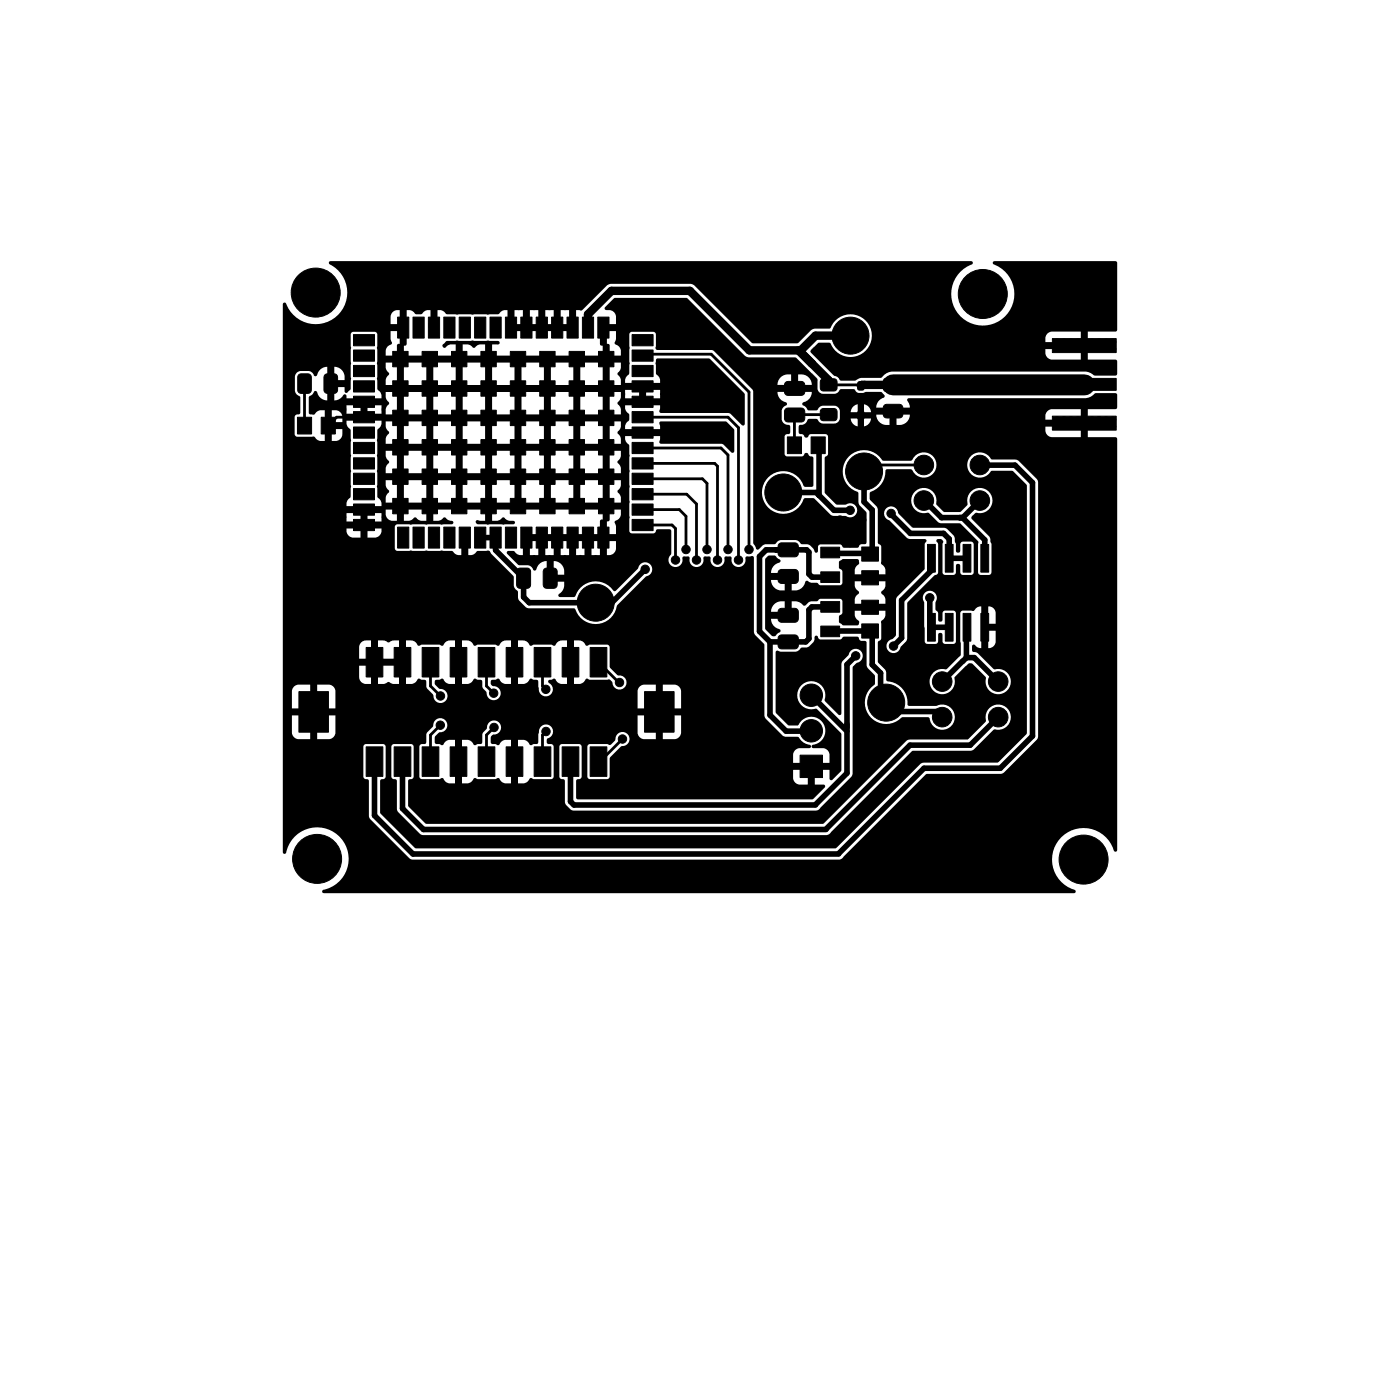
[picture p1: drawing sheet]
<svg xmlns="http://www.w3.org/2000/svg" width="100mm" height="100mm" viewBox="0 0 100 100" stroke-linecap="round" stroke-linejoin="round" font-family="sans-serif">
<g fill="#000" stroke="#000" stroke-width=".07">
<path d="M21.3 26.8l.7-.1 .2 .2v1l-.1 .2h-.6l-.2-.1v-1.1zM21.2 29.8h1.1v1.2h-1.1zM22.9 29.8h1.1v1.2h-1.1zM23.2 26.8l.7-.1 .2 .2v1l-.1 .2h-.6l-.2-.1-.1-1.1zM25.2 23.9h1.6v.8h-1.6zM25.2 25h1.6v.8h-1.6zM25.2 26.1h1.6v.8h-1.6zM25.2 28.3h1.6v.8h-1.6zM25.2 29.4h1.6v.8h-1.6zM25.2 30.5h1.6v.8h-1.6zM25.2 31.6h1.6v.8h-1.6zM25.2 32.7h1.6v.8h-1.6z"/>
<path d="M25.2 33.8h1.6v.8h-1.6zM25.2 34.9h1.6v.8h-1.6zM25.2 36h1.6v.8h-1.6zM25.2 37.1h1.6v.8h-1.6zM25.2 27.2h1.6v.8h-1.6zM28 25.1h1.2v1.1h-1.2zM28 27.2h1.2v1.1h-1.2zM28 29.3h1.2v1.1h-1.2zM28 31.4h1.2v1.1h-1.2zM28 33.5h1.2v1.1h-1.2zM28 35.6h1.2v1.1h-1.2zM28.4 22.7h.8v1.5h-.8z"/>
<path d="M28.4 37.7h.8v1.5h-.8zM29.5 22.7h.8v1.5h-.8zM29.5 37.7h.8v1.5h-.8zM30.2 25.1h1v1.1h-1zM30.2 27.2h1v1.1h-1zM30.2 29.3h1v1.1h-1zM30.2 31.4h1v1.1h-1zM30.2 33.5h1v1.1h-1zM30.2 35.6h1v1.1h-1zM30.6 22.7h.8v1.5h-.8zM30.6 37.7h.8v1.5h-.8zM31.7 22.7h.8v1.5h-.8z"/>
<path d="M31.7 37.7h.8v1.5h-.8zM32.3 25.1h1v1.1h-1zM32.3 27.2h1v1.1h-1zM32.3 29.3h1v1.1h-1zM32.3 31.4h1v1.1h-1zM32.3 33.5h1v1.1h-1zM32.3 35.6h1v1.1h-1zM32.8 22.7h.8v1.5h-.8zM32.8 37.7h.8v1.5h-.8zM33.9 22.7h.8v1.5h-.8zM33.9 37.7h.8v1.5h-.8zM34.3 25.1h1.2v1.1h-1.2z"/>
<path d="M34.3 27.2h1.2v1.1h-1.2zM34.3 29.3h1.2v1.1h-1.2zM34.3 31.4h1.2v1.1h-1.2zM34.3 33.5h1.2v1.1h-1.2zM34.3 35.6h1.2v1.1h-1.2zM35 22.7h.8v1.5h-.8zM35 37.7h.8v1.5h-.8zM36.1 22.7h.8v1.5h-.8zM36.1 37.7h.8v1.5h-.8zM36.5 25.1h1.1v1.1h-1.1zM36.5 27.2h1.1v1.1h-1.1zM36.5 29.3h1.1v1.1h-1.1z"/>
<path d="M36.5 31.4h1.1v1.1h-1.1zM36.5 33.5h1.1v1.1h-1.1zM36.5 35.6h1.1v1.1h-1.1zM37.2 22.7h.8v1.5h-.8zM37.2 37.7h.8v1.5h-.8zM38.3 22.7h.8v1.5h-.8zM38.3 37.7h.8v1.5h-.8zM38.6 25.1h1v1.1h-1zM38.6 27.2h1v1.1h-1zM38.6 29.3h1v1.1h-1zM38.6 31.4h1v1.1h-1zM38.6 33.5h1v1.1h-1z"/>
<path d="M38.6 35.6h1v1.1h-1zM39.4 22.7h.8v1.5h-.8zM39.4 37.7h.8v1.5h-.8zM40.5 22.7h.8v1.5h-.8zM40.5 37.7h.8v1.5h-.8zM40.6 25.1h1.1v1.1h-1.1zM40.6 27.2h1.1v1.1h-1.1zM40.6 29.3h1.1v1.1h-1.1zM40.6 31.4h1.1v1.1h-1.1zM40.6 33.5h1.1v1.1h-1.1zM40.6 35.6h1.1v1.1h-1.1zM41.6 22.7h.8v1.5h-.8z"/>
<path d="M41.6 37.7h.8v1.5h-.8zM42.7 22.7h.8v1.5h-.8zM42.7 37.7h.8v1.5h-.8zM42.7 25.1h1.2v1.1h-1.2zM42.7 27.2h1.2v1.1h-1.2zM42.7 29.3h1.2v1.1h-1.2zM42.7 31.4h1.2v1.1h-1.2zM42.7 33.5h1.2v1.1h-1.2zM42.7 35.6h1.2v1.1h-1.2zM45.2 37.1h1.4v.8h-1.4zM45.2 36h1.4v.8h-1.4zM45.2 34.9h1.4v.8h-1.4z"/>
<path d="M45.2 33.8h1.4v.8h-1.4zM45.2 32.7h1.4v.8h-1.4zM45.2 31.6h1.4v.8h-1.4zM45.2 30.5h1.4v.8h-1.4zM45.2 29.4h1.4v.8h-1.4zM45.2 28.3h1.4v.8h-1.4zM45.2 27.2h1.4v.8h-1.4zM45.2 26.1h1.4v.8h-1.4zM45.2 25h1.4v.8h-1.4zM45.2 23.9h1.4v.8h-1.4zM56.2 31.2h1.1v1.2h-1.1zM56.1 29.2l.2-.1 1 .1 .2 .2v.6l-.3 .1h-1l-.2-.2z"/>
<path d="M56.1 27.3l.2-.1 1 .1 .2 .2v.6l-.3 .1h-1l-.2-.2zM55.6 38.8h.2h1.1l.1 .2v.6l-.2 .2h-1.1l-.1-.3zM57.9 31.2h1v1.2h-1zM58.7 27.1h1l.1 .2v.5l-.2 .1h-.9l-.1-.2zM58.7 29.2h1l.1 .2v.5l-.2 .2-.9-.1-.1-.2zM58.6 39.1h1.4v.7h-1.4zM61.6 39.1h1.1v1h-1.1zM61.3 27.3h.4v.5h-.4zM61.3 29.4h.4v.5h-.4zM63.2 29l.1-.1h1l.2 .2v.6l-.3 .2-1-.1-.1-.2zM63.2 27.1l.1-.1h1l.2 .2v.6l-.3 .2h-1l-.1-.3zM75.2 27h4.5v.9h-4.5z"/>
<path d="M75.2 24.2h4.5v1h-4.5zM75.2 29.7h4.5v1h-4.5zM21.4 49.4h2.1v2.9h-2.1zM26.2 46.2h1.1v2.2h-1.1zM26.2 53.3h1.1v2.2h-1.1zM28.2 46.2h1.1v2.2h-1.1zM28.2 53.3h1.1v2.2h-1.1zM30.2 46.2h1.1v2.2h-1.1zM30.2 53.3h1.1v2.2h-1.1zM32.2 46.2h1.1v2.2h-1.1zM32.2 53.3h1.1v2.2h-1.1zM34.2 46.2h1.1v2.2h-1.1z"/>
<path d="M34.2 53.3h1.1v2.2h-1.1zM37 40.6h.6l.3 .1v1.1l-.2 .2h-.5l-.3-.1v-1.1zM36.2 46.2h1.1v2.2h-1.1zM36.2 53.3h1.1v2.2h-1.1zM38.9 40.6h.7l.2 .1v1.1l-.2 .2h-.6l-.2-.1v-1.1zM38.2 46.2h1.1v2.2h-1.1zM38.2 53.3h1.1v2.2h-1.1zM40.2 46.2h1.1v2.2h-1.1zM40.2 53.3h1.1v2.2h-1.1zM42.2 46.2h1.1v2.2h-1.1zM42.2 53.3h1.1v2.2h-1.1zM46 49.4h2.1v2.9h-2.1z"/>
<path d="M55.6 45.4h.2h1.1l.1 .2v.6l-.2 .2-1.1-.1-.1-.2zM55.6 43.5h.2h1.1l.1 .2v.6l-.2 .2-1.1-.1-.1-.2zM55.6 40.7h.2h1.1l.1 .2v.6l-.2 .2h-1.1l-.1-.3zM58.6 43h1.4v.7h-1.4zM58.6 44.7h1.4v.8h-1.4zM57.1 53.9h1.6v1.6h-1.6zM58.6 40.8h1.4v.8h-1.4zM61.6 40.8h1.1v1h-1.1zM61.6 44.6h1.1v1h-1.1zM61.6 42.9h1.1v1h-1.1zM66.3 43.8h.5v2h-.5zM66.3 38.9h.5v2h-.5z"/>
<path d="M67.5 43.8h.6v2h-.6zM67.5 38.9h.6v2h-.6zM68.8 43.8h.5v2h-.5zM68.8 38.9h.5v2h-.5zM70.1 43.8h.5v2h-.5zM70.1 38.9h.5v2h-.5z"/>
<circle cx="44.2" cy="19.8" r=".3"/>
<circle cx="45.6" cy="19.8" r=".3"/>
<circle cx="47" cy="19.8" r=".3"/>
<circle cx="48.4" cy="19.8" r=".3"/>
<circle cx="49.8" cy="19.8" r=".3"/>
<circle cx="22.5" cy="20.9" r="1.75"/>
<circle cx="25.5" cy="23" r=".3"/>
<circle cx="25.7" cy="39.1" r=".3"/>
<circle cx="26.9" cy="23" r=".3"/>
<circle cx="27.1" cy="39" r=".3"/>
<circle cx="37.6" cy="40" r=".3"/>
<circle cx="40.9" cy="21.6" r=".3"/>
<circle cx="42" cy="21.1" r=".3"/>
<circle cx="42.9" cy="20.1" r=".3"/>
<circle cx="44.2" cy="21.7" r=".3"/>
<circle cx="44.9" cy="38.8" r=".3"/>
<circle cx="44.9" cy="23" r=".3"/>
<circle cx="45.6" cy="21.7" r=".3"/>
<circle cx="46.3" cy="23" r=".3"/>
<circle cx="46.3" cy="38.9" r=".3"/>
<circle cx="47" cy="21.7" r=".3"/>
<circle cx="47.7" cy="28.2" r=".3"/>
<circle cx="48" cy="30.9" r=".3"/>
<circle cx="48.4" cy="21.7" r=".3"/>
<circle cx="48.6" cy="27.1" r=".3"/>
<circle cx="49" cy="39.3" r=".3"/>
<circle cx="49.4" cy="22.4" r=".3"/>
<circle cx="49.6" cy="28.2" r=".3"/>
<circle cx="49.9" cy="30.9" r=".3"/>
<circle cx="50.5" cy="23.6" r=".3"/>
<circle cx="50.5" cy="39.3" r=".3"/>
<circle cx="50.6" cy="27.1" r=".3"/>
<circle cx="50.7" cy="20.6" r=".3"/>
<circle cx="51.5" cy="24.5" r=".3"/>
<circle cx="51.6" cy="30.9" r=".3"/>
<circle cx="51.6" cy="21.6" r=".3"/>
<circle cx="51.9" cy="28.3" r=".3"/>
<circle cx="52" cy="39.3" r=".3"/>
<circle cx="52.4" cy="22.4" r=".3"/>
<circle cx="52.6" cy="25.4" r=".3"/>
<circle cx="53.3" cy="23.3" r=".3"/>
<circle cx="53.5" cy="39.3" r=".3"/>
<circle cx="53.7" cy="26" r=".3"/>
<circle cx="54.1" cy="24" r=".3"/>
<circle cx="54.3" cy="38.6" r=".3"/>
<circle cx="54.5" cy="36.6" r=".3"/>
<circle cx="54.6" cy="33.8" r=".3"/>
<circle cx="54.9" cy="26" r=".3"/>
<circle cx="55.4" cy="24" r=".3"/>
<circle cx="56" cy="35.2" r="1.32"/>
<circle cx="56.5" cy="26" r=".3"/>
<circle cx="56.6" cy="24" r=".3"/>
<circle cx="57.4" cy="36.6" r=".3"/>
<circle cx="57.4" cy="33.7" r=".3"/>
<circle cx="57.8" cy="23.1" r=".3"/>
<circle cx="58.2" cy="38.6" r=".3"/>
<circle cx="58.3" cy="28.6" r=".3"/>
<circle cx="58.5" cy="36.8" r=".3"/>
<circle cx="59.3" cy="22.6" r=".3"/>
<circle cx="59.3" cy="25.4" r=".3"/>
<circle cx="60" cy="26.4" r=".3"/>
<circle cx="60" cy="37.2" r=".3"/>
<circle cx="60.3" cy="32.2" r=".3"/>
<circle cx="60.3" cy="35.1" r=".3"/>
<circle cx="60.4" cy="28.5" r=".3"/>
<circle cx="60.7" cy="36.5" r=".3"/>
<circle cx="60.7" cy="38.8" r=".3"/>
<circle cx="60.7" cy="24" r="1.32"/>
<circle cx="61.6" cy="37.2" r=".3"/>
<circle cx="61.6" cy="26.5" r=".3"/>
<circle cx="61.7" cy="33.7" r="1.32"/>
<circle cx="62.2" cy="25.4" r=".3"/>
<circle cx="62.2" cy="22.5" r=".3"/>
<circle cx="62.3" cy="28.5" r=".3"/>
<circle cx="63.1" cy="37.5" r=".3"/>
<circle cx="63.2" cy="26.3" r=".3"/>
<circle cx="63.2" cy="32.2" r=".3"/>
<circle cx="63.2" cy="35.1" r=".3"/>
<circle cx="63.6" cy="36.7" r=".3"/>
<circle cx="64.2" cy="38.4" r=".3"/>
<circle cx="64.3" cy="26" r=".3"/>
<circle cx="64.9" cy="32.2" r=".3"/>
<circle cx="64.9" cy="34.5" r=".3"/>
<circle cx="64.9" cy="36.8" r=".3"/>
<circle cx="65.2" cy="39.3" r=".3"/>
<circle cx="65.5" cy="29.1" r=".3"/>
<circle cx="65.5" cy="25.9" r=".3"/>
<circle cx="66" cy="33.2" r=".7"/>
<circle cx="66" cy="35.8" r=".7"/>
<circle cx="66.5" cy="29.1" r=".3"/>
<circle cx="66.5" cy="25.9" r=".3"/>
<circle cx="67" cy="34.5" r=".3"/>
<circle cx="67" cy="32.2" r=".3"/>
<circle cx="67.5" cy="25.9" r=".3"/>
<circle cx="67.5" cy="29.1" r=".3"/>
<circle cx="68.5" cy="29.1" r=".3"/>
<circle cx="68.5" cy="25.9" r=".3"/>
<circle cx="68.6" cy="38.1" r=".3"/>
<circle cx="68.8" cy="34.5" r=".3"/>
<circle cx="68.8" cy="32.2" r=".3"/>
<circle cx="69.5" cy="25.9" r=".3"/>
<circle cx="69.5" cy="29.1" r=".3"/>
<circle cx="70" cy="35.8" r=".7"/>
<circle cx="70" cy="33.2" r=".7"/>
<circle cx="70.2" cy="21" r="1.75"/>
<circle cx="70.5" cy="25.9" r=".3"/>
<circle cx="70.5" cy="29.1" r=".3"/>
<circle cx="70.9" cy="37.9" r=".3"/>
<circle cx="71" cy="34.5" r=".3"/>
<circle cx="71.1" cy="36.8" r=".3"/>
<circle cx="71.1" cy="32.2" r=".3"/>
<circle cx="71.5" cy="25.9" r=".3"/>
<circle cx="71.5" cy="29.1" r=".3"/>
<circle cx="72.3" cy="34.6" r=".3"/>
<circle cx="72.4" cy="32.3" r=".3"/>
<circle cx="72.5" cy="29.1" r=".3"/>
<circle cx="72.5" cy="25.9" r=".3"/>
<circle cx="72.7" cy="38.4" r=".3"/>
<circle cx="72.7" cy="36.1" r=".3"/>
<circle cx="73.5" cy="29.1" r=".3"/>
<circle cx="73.5" cy="25.9" r=".3"/>
<circle cx="73.7" cy="33.1" r=".3"/>
<circle cx="74.5" cy="29.1" r=".3"/>
<circle cx="74.5" cy="25.9" r=".3"/>
<circle cx="74.7" cy="38.4" r=".3"/>
<circle cx="74.7" cy="34.5" r=".3"/>
<circle cx="74.7" cy="36.1" r=".3"/>
<circle cx="75.5" cy="24.9" r=".2"/>
<circle cx="75.5" cy="30.5" r=".2"/>
<circle cx="75.5" cy="24.4" r=".2"/>
<circle cx="75.5" cy="30" r=".2"/>
<circle cx="76" cy="24.9" r=".2"/>
<circle cx="76" cy="30.5" r=".2"/>
<circle cx="76" cy="24.4" r=".2"/>
<circle cx="76" cy="30" r=".2"/>
<circle cx="76.5" cy="24.9" r=".2"/>
<circle cx="76.5" cy="24.4" r=".2"/>
<circle cx="76.5" cy="30.5" r=".2"/>
<circle cx="76.5" cy="30" r=".2"/>
<circle cx="77" cy="24.9" r=".2"/>
<circle cx="77" cy="30.5" r=".2"/>
<circle cx="77" cy="24.4" r=".2"/>
<circle cx="77" cy="30" r=".2"/>
<circle cx="77.5" cy="24.9" r=".2"/>
<circle cx="77.5" cy="30.5" r=".2"/>
<circle cx="77.5" cy="24.4" r=".2"/>
<circle cx="77.5" cy="30" r=".2"/>
<circle cx="78" cy="24.9" r=".2"/>
<circle cx="78" cy="30.5" r=".2"/>
<circle cx="78" cy="24.4" r=".2"/>
<circle cx="78" cy="30" r=".2"/>
<circle cx="78.5" cy="24.9" r=".2"/>
<circle cx="78.5" cy="30.5" r=".2"/>
<circle cx="78.5" cy="24.4" r=".2"/>
<circle cx="78.5" cy="30" r=".2"/>
<circle cx="79" cy="24.9" r=".2"/>
<circle cx="79" cy="24.4" r=".2"/>
<circle cx="79" cy="30.5" r=".2"/>
<circle cx="79" cy="30" r=".2"/>
<circle cx="79.5" cy="24.9" r=".2"/>
<circle cx="79.5" cy="30.5" r=".2"/>
<circle cx="79.5" cy="24.4" r=".2"/>
<circle cx="79.5" cy="30" r=".2"/>
<circle cx="25.8" cy="56.4" r=".3"/>
<circle cx="25.8" cy="57.8" r=".3"/>
<circle cx="26.3" cy="59.2" r=".3"/>
<circle cx="27.8" cy="57.9" r=".3"/>
<circle cx="27.8" cy="56.5" r=".3"/>
<circle cx="28.9" cy="59.1" r=".3"/>
<circle cx="30.1" cy="57.7" r=".3"/>
<circle cx="30.1" cy="56.3" r=".3"/>
<circle cx="31.5" cy="51.8" r=".3"/>
<circle cx="31.5" cy="49.7" r=".3"/>
<circle cx="31.7" cy="58.4" r=".3"/>
<circle cx="33.3" cy="58.4" r=".3"/>
<circle cx="34.9" cy="58.4" r=".3"/>
<circle cx="35.3" cy="49.5" r=".3"/>
<circle cx="35.3" cy="52" r=".3"/>
<circle cx="35.5" cy="40.7" r=".3"/>
<circle cx="36.2" cy="42.1" r=".3"/>
<circle cx="36.5" cy="58.4" r=".3"/>
<circle cx="37" cy="43.4" r=".3"/>
<circle cx="38.1" cy="58.4" r=".3"/>
<circle cx="38.5" cy="43.9" r=".3"/>
<circle cx="39" cy="49.2" r=".3"/>
<circle cx="39" cy="52.3" r=".3"/>
<circle cx="39.7" cy="58.4" r=".3"/>
<circle cx="39.7" cy="56.6" r=".3"/>
<circle cx="39.9" cy="43.9" r=".3"/>
<circle cx="41.1" cy="44.5" r=".3"/>
<circle cx="41.2" cy="41.6" r=".3"/>
<circle cx="41.3" cy="58.4" r=".3"/>
<circle cx="42.6" cy="43.1" r="1.32"/>
<circle cx="42.9" cy="58.4" r=".3"/>
<circle cx="42.9" cy="56.6" r=".3"/>
<circle cx="44" cy="41.6" r=".3"/>
<circle cx="44" cy="44.5" r=".3"/>
<circle cx="44.2" cy="48.8" r=".3"/>
<circle cx="44.5" cy="52.8" r=".3"/>
<circle cx="44.5" cy="58.4" r=".3"/>
<circle cx="44.5" cy="40.3" r=".3"/>
<circle cx="44.5" cy="56.6" r=".3"/>
<circle cx="45.5" cy="43.5" r=".3"/>
<circle cx="46.1" cy="40.7" r=".3"/>
<circle cx="46.1" cy="56.6" r=".3"/>
<circle cx="46.1" cy="58.4" r=".3"/>
<circle cx="46.7" cy="42.2" r=".3"/>
<circle cx="47.7" cy="56.6" r=".3"/>
<circle cx="47.7" cy="58.4" r=".3"/>
<circle cx="48.3" cy="40" r=".3"/>
<circle cx="49.3" cy="56.6" r=".3"/>
<circle cx="49.3" cy="58.4" r=".3"/>
<circle cx="49.7" cy="40" r=".3"/>
<circle cx="50.9" cy="56.6" r=".3"/>
<circle cx="50.9" cy="58.4" r=".3"/>
<circle cx="51.3" cy="40" r=".3"/>
<circle cx="52.5" cy="56.6" r=".3"/>
<circle cx="52.5" cy="58.4" r=".3"/>
<circle cx="52.7" cy="40" r=".3"/>
<circle cx="54.1" cy="56.6" r=".3"/>
<circle cx="54.1" cy="58.4" r=".3"/>
<circle cx="54.2" cy="50.2" r=".3"/>
<circle cx="54.4" cy="51.8" r=".3"/>
<circle cx="55" cy="40.1" r=".3"/>
<circle cx="55.2" cy="42.6" r=".3"/>
<circle cx="55.6" cy="52.9" r=".3"/>
<circle cx="55.7" cy="56.6" r=".3"/>
<circle cx="55.7" cy="58.4" r=".3"/>
<circle cx="56" cy="47.3" r=".3"/>
<circle cx="56.3" cy="49.8" r=".3"/>
<circle cx="56.6" cy="48.5" r=".3"/>
<circle cx="56.8" cy="50.9" r=".3"/>
<circle cx="57.3" cy="56.6" r=".3"/>
<circle cx="57.3" cy="58.4" r=".3"/>
<circle cx="57.6" cy="46.8" r=".3"/>
<circle cx="57.6" cy="42.5" r=".3"/>
<circle cx="57.9" cy="48.1" r=".3"/>
<circle cx="57.9" cy="52.2" r=".8"/>
<circle cx="57.9" cy="49.7" r=".8"/>
<circle cx="58.9" cy="46.3" r=".3"/>
<circle cx="58.9" cy="58.1" r=".3"/>
<circle cx="59.2" cy="48.5" r=".3"/>
<circle cx="59.5" cy="52.7" r=".3"/>
<circle cx="59.5" cy="47.3" r=".3"/>
<circle cx="59.5" cy="49.7" r=".3"/>
<circle cx="60.2" cy="46.3" r=".3"/>
<circle cx="60.5" cy="42.2" r=".3"/>
<circle cx="60.5" cy="59" r=".3"/>
<circle cx="60.5" cy="56.5" r=".3"/>
<circle cx="60.6" cy="44.3" r=".3"/>
<circle cx="60.7" cy="40.4" r=".3"/>
<circle cx="61.1" cy="46.8" r=".3"/>
<circle cx="61.9" cy="48.7" r=".3"/>
<circle cx="61.9" cy="51.6" r=".3"/>
<circle cx="62.2" cy="57.4" r=".3"/>
<circle cx="62.2" cy="54.6" r=".3"/>
<circle cx="63.3" cy="50.2" r="1.32"/>
<circle cx="63.6" cy="44.9" r=".3"/>
<circle cx="63.6" cy="40.3" r=".3"/>
<circle cx="63.7" cy="42.2" r=".3"/>
<circle cx="63.7" cy="53.2" r=".3"/>
<circle cx="63.8" cy="58.4" r=".3"/>
<circle cx="63.8" cy="55.8" r=".3"/>
<circle cx="63.8" cy="46.1" r=".3"/>
<circle cx="64.6" cy="41.3" r=".3"/>
<circle cx="64.7" cy="51.6" r=".3"/>
<circle cx="64.8" cy="48.7" r=".3"/>
<circle cx="65" cy="46.5" r=".3"/>
<circle cx="65.2" cy="44.9" r=".3"/>
<circle cx="65.3" cy="43.4" r=".3"/>
<circle cx="65.3" cy="54.2" r=".3"/>
<circle cx="65.3" cy="56.7" r=".3"/>
<circle cx="66.1" cy="52.3" r=".3"/>
<circle cx="66.2" cy="47.7" r=".3"/>
<circle cx="66.2" cy="49.9" r=".3"/>
<circle cx="66.4" cy="42.7" r=".3"/>
<circle cx="67.3" cy="48.7" r=".7"/>
<circle cx="67.3" cy="51.2" r=".7"/>
<circle cx="67.4" cy="55.9" r=".3"/>
<circle cx="67.4" cy="54" r=".3"/>
<circle cx="67.7" cy="41.5" r=".3"/>
<circle cx="67.8" cy="43.2" r=".3"/>
<circle cx="67.9" cy="46.6" r=".3"/>
<circle cx="68.3" cy="52.2" r=".3"/>
<circle cx="68.3" cy="49.9" r=".3"/>
<circle cx="69.1" cy="43.2" r=".3"/>
<circle cx="69.1" cy="41.5" r=".3"/>
<circle cx="69.6" cy="55.9" r=".3"/>
<circle cx="69.6" cy="54" r=".3"/>
<circle cx="70.2" cy="49.9" r=".3"/>
<circle cx="70.3" cy="41.5" r=".3"/>
<circle cx="71.3" cy="48.7" r=".7"/>
<circle cx="71.3" cy="51.2" r=".7"/>
<circle cx="71.4" cy="53.3" r=".3"/>
<circle cx="71.7" cy="55.9" r=".3"/>
<circle cx="72.7" cy="49.9" r=".3"/>
<circle cx="72.7" cy="52.2" r=".3"/>
<circle cx="72.7" cy="47.6" r=".3"/>
<circle cx="72.7" cy="45.3" r=".3"/>
<circle cx="72.7" cy="43" r=".3"/>
<circle cx="72.7" cy="40.7" r=".3"/>
<circle cx="73.2" cy="54.5" r=".3"/>
<circle cx="74.2" cy="53.5" r=".3"/>
<circle cx="74.7" cy="49.9" r=".3"/>
<circle cx="74.7" cy="52.2" r=".3"/>
<circle cx="74.7" cy="40.7" r=".3"/>
<circle cx="74.7" cy="43" r=".3"/>
<circle cx="74.7" cy="47.6" r=".3"/>
<circle cx="74.7" cy="45.3" r=".3"/>
<circle cx="22.6" cy="61.4" r="1.75"/>
<circle cx="27.5" cy="60.4" r=".3"/>
<circle cx="28.7" cy="61.5" r=".3"/>
<circle cx="30.1" cy="60.1" r=".3"/>
<circle cx="30.1" cy="61.9" r=".3"/>
<circle cx="31.7" cy="61.9" r=".3"/>
<circle cx="31.7" cy="60.1" r=".3"/>
<circle cx="33.3" cy="61.9" r=".3"/>
<circle cx="33.3" cy="60.1" r=".3"/>
<circle cx="34.9" cy="61.9" r=".3"/>
<circle cx="34.9" cy="60.1" r=".3"/>
<circle cx="36.5" cy="60.1" r=".3"/>
<circle cx="36.5" cy="61.9" r=".3"/>
<circle cx="38.1" cy="60.1" r=".3"/>
<circle cx="38.1" cy="61.9" r=".3"/>
<circle cx="39.7" cy="61.9" r=".3"/>
<circle cx="39.7" cy="60.1" r=".3"/>
<circle cx="41.3" cy="61.9" r=".3"/>
<circle cx="41.3" cy="60.1" r=".3"/>
<circle cx="42.9" cy="61.9" r=".3"/>
<circle cx="42.9" cy="60.1" r=".3"/>
<circle cx="44.5" cy="61.9" r=".3"/>
<circle cx="44.5" cy="60.1" r=".3"/>
<circle cx="46.1" cy="60.1" r=".3"/>
<circle cx="46.1" cy="61.9" r=".3"/>
<circle cx="47.7" cy="61.9" r=".3"/>
<circle cx="47.7" cy="60.1" r=".3"/>
<circle cx="49.3" cy="61.9" r=".3"/>
<circle cx="49.3" cy="60.1" r=".3"/>
<circle cx="50.9" cy="61.9" r=".3"/>
<circle cx="50.9" cy="60.1" r=".3"/>
<circle cx="52.5" cy="60.1" r=".3"/>
<circle cx="52.5" cy="61.9" r=".3"/>
<circle cx="54.1" cy="60.1" r=".3"/>
<circle cx="54.1" cy="61.9" r=".3"/>
<circle cx="55.7" cy="60.1" r=".3"/>
<circle cx="55.7" cy="61.9" r=".3"/>
<circle cx="57.3" cy="60.1" r=".3"/>
<circle cx="57.3" cy="61.9" r=".3"/>
<circle cx="58.9" cy="60.1" r=".3"/>
<circle cx="58.9" cy="61.9" r=".3"/>
<circle cx="60.5" cy="61.9" r=".3"/>
<circle cx="62.2" cy="60.1" r=".3"/>
<circle cx="77.4" cy="61.4" r="1.75"/>
</g>
<g fill="none" stroke="#000" stroke-width=".4">
<path d="M34.3 38.4h1.1v.9l2 2v1.4l.4 .4h5.9l2.4-2.4M55.4 39.3h.1M56 35.2h2.3l1.3 1.3h1.1M58.4 31.8l.1 .1v3.5M58.5 35.4h.1M61.7 33.7v2.1l.6 .6v3.1h-2.9h-.1M63.7 36.7l1.3 1.4h2.4l.4 .4v1.4h1.3M66 35.7l1.3 1.3h1.5M66.5 39.9v.8l-2.1 2.2v2.7l-.6 .5M68.7 37l1.6 1.6v1.3M70 33.2h2.5l1.2 1.3v18.1l-2.3 2.3h-5.4l-6.1 6.1h-30.4l-2.7-2.7v-3.9M70 35.8l-1.2 1.2"/>
<path d="M28.8 54.4v3.4l1.4 1.5h28.8M40.7 54.4v2.9l.3 .2h17.3M55 45.9v5.2l1.2 1.1h1.7M58 49.7l2.5 2.5M59.3 45.1h3v2.4l.6 .6v1.7l1 1h3l.4 .4M59.3 41.2h-1.3l-.2-.2v-1.6l-.2-.1h-2.9l-.4 .5v5.3l.7 .8M59.3 43.4h-1.3l-.2 .2v2l-.2 .3h-2.6M61.1 46.8l-.6 .7v7.7l-2.2 2.3M66.4 42.7v2l.1 .1h1.3M69 47h.6l1.7 1.7M69 44.8v2.2M69 47l-1.7 1.7"/>
<path d="M71.3 51.2l-2 2h-4.3l-6 6"/>
</g>
<g fill="none" stroke="#000" stroke-width=".2">
<path d="M21.8 27.4v3M26 29.8h-2l-.6 .6M30.7 23.1v.3M39.5 38.4l.2 .3M45.4 35.3h3.6l.7 .7v4M45.4 36.4h3.1l.5 .5v2.4M45.4 37.5h2.6l.3 .3v2.2M45.9 29.8h6.1l.7 .8v9.4M45.9 34.2h4.3l.3 .3v4.8M45.9 33.1h5.1l.3 .2v6.7M45.9 32h5.6l.5 .5v6.8M45.9 25.4l.1-.1h4.8l2.7 2.7v11.3"/>
<path d="M59 27.2l.2 .1M59.2 29.6h-2.4l-.1 2.2M59.2 27.5h2.5M62.2 33.2h3.8M30.8 47.3v1.7l.7 .7M31.5 51.8l-.7 .7v1.9M34.7 47.3v1.7l.6 .5M35.3 52l-.6 .5v1.9M38.7 47.3v1.7l.3 .2M39 52.3l-.3 .2v1.9M42.7 47.3l1.6 1.5M44.5 52.8l-1.6 1.6h-.2"/>
<path d="M68.8 47.2h.1M69.1 44.8h-.1"/>
</g>
<path d="M42 23.4v-.9l1.7-1.7h5.6l4.2 4.2h3.5l2.2 2.2v.3M60.7 24h-2.4l-1.2 1.1M63.8 27.5h-2.2l-.1 .1" fill="none" stroke="#000" stroke-width=".6"/>
<path d="M63.8 27.5h13.7" fill="none" stroke="#000" stroke-width="1.5"/>
<path d="M20.2 21.7l.1-.1a2.42 2.42 0 0 0 2.5 1.5l.6-.1 .6-.4h3.9v.6h.7v-1h-.4l-.3 .4h-3.9l.1-.1a2.27 2.27 0 0 0-.6-3.7v-.1h.1h45.8l.1 .1a2.46 2.46 0 0 0-1.5 2.5 2.26 2.26 0 0 0 3.6 1.4 2.26 2.26 0 0 0-.7-3.8v-.2h.1h8.7l.1 4.9-.1 .1h-2v2h2l.1 1.1h-1.6l-.6-.3h-13.9l-.4 .1-.4 .4h-1.4l-.4 .2h-1l-.3-.3-.2-.1-1.7-1.7 .6-.6h.7h.1a1.51 1.51 0 0 0 2.3 .7h13.1l.1 .3 .3 .2h2.1v-.8h-2.5v.3h-13.1a1.49 1.49 0 0 0 .7-1.1h12.4v.3h2.5v-.7h-2.1l-.3 .1-.1 .3h-12.4a1.53 1.53 0 0 0-1.2-1.6 1.53 1.53 0 0 0-1.8 1h-1.2l-1.1 1h-3.3l-4.1-4.1-.3-.1h-5.8l-1.9 1.8-.4 .1v1.3l-.2 .2h-4.6l-.1-.1v-.4h4.3v-1h-.6v1h-.4v-1h-.7v1h-.4v-1h-.6v1h-.6v-1h-.6v1h-.4v-1h-.4l-.3 .2-.7 .1-3-.1-.3-.2h-.4v1.3l-.1 .2-.3-.1v-1.4h-.4l-.3 .2h-.4l-.3-.2h-.4v2.4l-.1 .1v.7h5.7v-.8l-.5 .1a.27 .27 0 0 1-.3 .1 .27 .27 0 0 1-.2-.1l-.6-.1v.8h-.4v-.8h-.5l-.2 .1a.15 .15 0 0 1-.2 .1 .15 .15 0 0 1-.1-.2l.3-.2h3.7a.13 .13 0 0 1 .1 .1 .13 .13 0 0 1-.2 .1h-.3v.8h7.8v-.7h-.1v-.1h.5h.1l.1 .8h.7v-.5l-.4-.4 .1-.2v-.6h-.7v.9h-.4v-1.4h1.1l-.1-.8-.2-.2-.5-.1v-.1l.6-.7h5.2l4.3 4.2h3.6l1.5 1.6v.7l.2 .3h.2h.8h.2l.3-.3h.9l.1 .1a.56 .56 0 0 0 .7 .1h1.1l.3 .2-.1 .2a.74 .74 0 0 0-.5 .7h2.4l-.2-.5 .1-.2h12.7l.3-.1 .3-.2h1.5l.1 .1v.9l-.1 .1h-2v2h2l.1 .1v29.4l-.1 .1h-.1a2.26 2.26 0 0 0-3.8-1 2.26 2.26 0 0 0 1 3.8v.1l-.1 .1h-53.6l-.1-.1 .1-.1a2.26 2.26 0 0 0 1.1-3.9 2.26 2.26 0 0 0-3.8 1.3h-.1l-.1-.1v-7.6h5.8v2.2v.1l.3 .1v.1l.1 2.6 2.9 2.9 .1 .1h30.6l.1-.1 6.1-6 5.4-.1 2.5-2.4 .1-.2v-18.2l-.1-.2-1.4-1.3-1.9-.1a.91 .91 0 0 0-1.4-.2 .91 .91 0 0 0 0 1.4 .91 .91 0 0 0 1.4-.4h1.5l1 1.1v17.7l-2 2-5.5 .1-6.1 6.1h-30l-2.5-2.5v-2.3v-.1l.3-.1v-.1v-2.2h.5v2.2v.1l.3 .1v.1l.1 2.1 1.6 1.7 .2 .1h28.9l.1-.1 5.9-5.9 4.3-.1 .1-.1 1.5-1.4a.95 .95 0 0 0 1.1-.4 .95 .95 0 0 0-.2-1.1 .95 .95 0 0 0-1.1-.1 .95 .95 0 0 0-.4 1.1l-1.3 1.2h-4.2l-.1 .1-6 5.9h-28.3l-1.3-1.2v-1.8v-.1l.3-.1v-.1v-2.2h.5v2.2l.1 .1 1.3 .1 .2-.1 .3 .3 .6 .1v-3.2h.5v3.2l.6-.1 .3-.3 .2 .1 1.3-.1a.15 .15 0 0 1 .2 0 .15 .15 0 0 1 .1 .1l.3 .2 .5 .1v-3.2h.5v3.2l.6-.1 .3-.3 .2 .1 1.4-.1v-2.3h.5v2.2l.3 .2 .1 1.7 .4 .4 .1 .1h17.5l2.4-2.4 .1-.2v-7.6l.3-.3a.52 .52 0 0 0 .4-.6 .52 .52 0 0 0-.5-.5 .52 .52 0 0 0-.5 .5l-.5 .6v3.6l-.2 .1-1-1.1a1.01 1.01 0 0 0-.8-1.3 1.01 1.01 0 0 0-1.2 1.1 1.01 1.01 0 0 0 1.4 .8l1.8 1.8v2.6l-.6 .7h-.2l-.1-.1 .1-.6h-.9v-.2v-.3h.9l-.1-.8-.3-.3h-.8a.13 .13 0 0 1-.1-.1 .13 .13 0 0 1 .1-.1 1.01 1.01 0 0 0 .6-1.6 1.01 1.01 0 0 0-1.7 .2h-.7l-.9-.9v-4.3l.1-.1 .3 .1 1.2-.1 .2-.2 .6-.1 .3-.3 .1-.4a.16 .16 0 0 1 .2-.1 .16 .16 0 0 1 .1 .2l1.5 .1 .3-.2h.9l.3 .3h.3l.1 1.7 .6 .8v.6a1.55 1.55 0 0 0-.3 2.3 1.55 1.55 0 0 0 2.3 0h1.9a.92 .92 0 0 0 1 1 .92 .92 0 0 0 .7-1.2 .92 .92 0 0 0-1.2-.6h-2a1.66 1.66 0 0 0-1.3-1.7h2.8v.2a.91 .91 0 0 0 1.1 .7 .91 .91 0 0 0 .7-1.2l1-1h.2l1 1a.91 .91 0 0 0 .8 1.2 .91 .91 0 0 0 1-1 .91 .91 0 0 0-1.2-.8l-1.2-1.1-.3-.1-.1-.1 .1-.5 .5 .3h.7l.3-.1 .1-.3v-.8h-.5v1.2h-.5v-1.7h1v-.8l-.1-.3-.4-.2v1.3h-.5v-1.3h-.1l-.2 .1-.3 .2h-.7l-.2 .1v3.1l-1 1a.92 .92 0 0 0-1.2 .9h-2.8l-.3-.1v-.7l-.6-.6v-1.4l.2-.2v-1.3l.3-.3v-.5h-2.1v.5l.3 .3-.1 .2-1.1 .1-.3-.3v-.4l.3-.3v-.7l-.1-.2h-1.5l-.2 .1-.6 .1-.3 .3-.4-.3h-.5v1.1l-.1 .1h-1.4l.1 .5 .5 .2a.21 .21 0 0 1 0 .3 .21 .21 0 0 1-.2 .1 .24 .24 0 0 1-.4 .1l-.4-.5v-1.2h1.3v-.7a.79 .79 0 0 0-.9 .7h-.4v-2.2h.4v.2l.3 .3 .3 .2h.3v-.8l-1.3 .1v-1.5l.2-.3h.4l.4 .3v.1a.88 .88 0 0 0-.6 .8h1.4l.1 1.3 .5-.1 .3-.3h3.7l.3 .5-.3 .3v.5h2.1v-.5l-.3-.3 .3-.3v-.5h-2.1v.3h-3.7l.2-.3 .4 .1h.4l.2 .2 1.5-.1 .1-.9-.3-.2v-.4l.3-.3h1l.1 .1 .1 .2-.3 .3v.5h2.1v-.5l-.3-.3v-1.2l-.2-.2v-2.1h.4l.2 .4 1.6 1.4h1.2a.22 .22 0 0 1 0 .4l-.1 1.8-2 2v2.7l-.2 .2a.52 .52 0 0 0-.5 .6 .52 .52 0 0 0 .5 .5 .52 .52 0 0 0 .5-.5l.5-.6v-2.5l.3-.4h.8l.1 .3 .1 2.9h.9v-.6l.1-.1 .2 .1 .1 .6h.8l.1-2.2-.2-.1h-.7l-.1 .2v.5l-.2 .1-.1-.7-.2-.2v-.5a.51 .51 0 0 0-.2-.8 .51 .51 0 0 0-.7 .5h-.8l1.6-1.6 .3-.2v-2l-.1-.3 .1-.1h.2a.22 .22 0 0 1 .2 .1 .22 .22 0 0 1-.1 .3l.1 2.1h.8l.1-.6 .1-.1 .2 .1v.6h.9v-2.3h-.8l-.1 .2v.5l-.3 .1-.1-1.2-.6-.5-.1-.1h-2.3l-1-1a.52 .52 0 0 0-.5-.5 .52 .52 0 0 0-.6 .5h-.4v-.4l-.5-.5h2.9v.1a1.03 1.03 0 0 0 1.3 .8l.7 .6 1.5 .1 1.3 1.2v2.3l.1 .2h.7l.1-.2v-2l-.1-.5-1.3-1.4a.5 .5 0 0 1 .7-.3 .91 .91 0 0 0 .8-1.1 .91 .91 0 0 0-1.2-.7 .91 .91 0 0 0-.6 1.1l-.5 .6h-1.2l-.5-.5a.93 .93 0 0 0-.7-1.2 .93 .93 0 0 0-1.1 .9h-2.9l-.1-.2v-.4a1.76 1.76 0 0 0 1.2-1.7l1.9 .1a.91 .91 0 0 0 1.4 .3 .91 .91 0 0 0-.1-1.5 .91 .91 0 0 0-1.4 .5h-2a1.56 1.56 0 0 0-2.6-.2 1.56 1.56 0 0 0 .8 2.5v.8l.6 .6v2.2l-.4 .1-.3 .2h-.9l-.3-.2h-1.4l-.2 .1v.4a.12 .12 0 0 1-.1 .1 .12 .12 0 0 1-.1-.1l-.3-.4-.7-.1-.4-.3h-1.1l-.3 .3h-.7l-.6 .4-.1-.1-.2-.4v-3.6h.6a1.54 1.54 0 0 0 1.4 1.5 1.54 1.54 0 0 0 1.6-1.1h.7l1.3 1.2 1.1 .1a.51 .51 0 0 0 .6-.2 .51 .51 0 0 0 0-.6 .51 .51 0 0 0-.7-.1h-.7l-.8-.8v-2.5l.2-.3v-1.3l-.1-.1-1.2 .1a.2 .2 0 0 1-.2 .2 .2 .2 0 0 1-.2-.2l-.3-.1-.1-.2h17.7l.1 .3 .3 .1h2.1v-.7h-2.5v.3h-17.7l.1-.4a.53 .53 0 0 0 .6-.5h.6l.3 .3 .2 .1 .9-.1 .3-.3h.8v.2a.78 .78 0 0 0 1.4 0v-.2h-.5v.6h-.4v-.6h-1.3v-.2h2.6l.1 .4 .3 .2a2.94 2.94 0 0 0 1.7-.1l.2-.3 .1-.2h9.7v.3h2.5v-.8h-2.1l-.3 .2-.1 .3-10.7-.1v.8h-.5v-.8l-3.5 .1v-.3h2.2l-.1-.3-.4-.2v.5h-.4v-.5l-.4 .2-.1 .3h-.8l-.1-.3-.3-.1h-.9l-.3 .3h-.6l-.5-.4v-.1a.88 .88 0 0 0 .7-.8h-2.5l.2 .5 .5 .3-.4 .5v.6a.66 .66 0 0 0 .6 .5v.5l-.2 .1-.2 .2 .1 1.3 .1 .1h1.1a.25 .25 0 0 1 .4-.2l.4 .3v2l-.1 .1-.6-.1a1.53 1.53 0 0 0-1.7-1 1.53 1.53 0 0 0-1.3 1.5h-.6v-7.2l-.4-.6 4.6 .1a.78 .78 0 0 0-1-.8v.8h-.5v-.8l-.4 .1-.3 .1-.2 .3-.1 .2h-2.1l-2.5-2.4h-4l-.1-.1 .1-1-.2-.2h-1.6l-.1 .1-.1 2.9a.72 .72 0 0 0-.3 .7h2.6l-.1-.4-.2-.3-.1-.7 .1-.4h3.7l2.6 2.5v2.2l-.1 .1-1.1-.9h-4.8l-.1-.1 .1-.4h-2.6l.1 .3 .2 .3v.4l-.2 .3-.1 .4h2.6l-.1-.5 .1-.1h4.6l.6 .6v1.5l-.1 .1-.8-.6h-4.3l-.1-.1 .1-.4h-2.6l.1 .3 .2 .3 .1 .7v5.5l.1 .1h1.6l.2-.3h1v1.8a.52 .52 0 0 0 .2 .9 .52 .52 0 0 0 .6-.7l.2-.1 .3 .1a.54 .54 0 0 0 .5 .7 .54 .54 0 0 0 .5-.7l.2-.1 .3 .1a.53 .53 0 0 0 .5 .7 .53 .53 0 0 0 .5-.7l.2-.1 .3 .1a.54 .54 0 0 0 .5 .7 .54 .54 0 0 0 .5-.7l.6-.1v.1v5.4l.1 .1 .7 .7v5.2l1.3 1.3 .2 .1h.9a1.58 1.58 0 0 0 .9 .7l-.1 .1h-.8l-.3 .3-.1 .8h.9l-.1 .2 .1 .3h-.9v.6l.3 .4h.8v-.8h.2h.3v.8h.6l.1 .2-.9 .9h-16.8v-1.3v-.1l.3-.1v-.1v-2.2h.5v2.3l1.4 .1 .1-.2 .1-1.4 .8-.8a.5 .5 0 0 0 .5-.4 .5 .5 0 0 0-.2-.6h.8l.2 .4 .2 .1h2.4l.2-.1 .1-.3v-1.3h-1.3v1.7h-.5v-1.7h-1.3v1.2h-.8a.56 .56 0 0 0-.8 .6l-.3 .3-1.5-.1-.1 .2h-.5l-.1-.2h-1.3l-.1 .2h-.5l-.1-.1-.3-.1v-.4a.52 .52 0 0 0 .4-.6 .52 .52 0 0 0-.7-.3 .52 .52 0 0 0-.3 .6l-.1 .7-.4 .1-.4-.3-.2-.1-1.4 .1-.4 .3-.4-.1h-.1v-.4l.1-.2a.53 .53 0 0 0 .6-.5 .53 .53 0 0 0-.6-.6 .53 .53 0 0 0-.5 .7l-.2 .3-.1 .7h-.3a.19 .19 0 0 1-.2 .1 .19 .19 0 0 1-.1-.1l-.3-.2-1.4-.1-.2 .1-.3 .3-.5-.1v-.5l.3-.3a.51 .51 0 0 0 .5-.5 .51 .51 0 0 0-.6-.5 .51 .51 0 0 0-.4 .6l-.4 .5-.1 .7-.3 .1-.1 .1h-.5l-.1-.2h-1.3l-.1 .2h-.5l-.1-.2h-1.3l-.1 .2h-5.8v-1h.7l.1 .4 .3 .1h2.3l.2-.1 .2-.4v-1.2h-1.3v1.7h-.5v-1.7h-1.3v1.2h-.7v-2.9h.7v1.2h3.1v-1.3l-.3-.3-1-.1v1.7h-.5v-1.7h-1l-.2 .1-.1 .4h-.7v-1h5.5l.1 .3 .2 .1h1.5a.48 .48 0 0 1 .6 .1l1.4-.1 .4-.3 .4 .1h.1l.1 .5 .5 .6a.52 .52 0 0 0 .5 .5 .52 .52 0 0 0 .5-.6 .52 .52 0 0 0-.6-.4l-.3-.3v-.2v-.1l.3-.1a.15 .15 0 0 1 .2 0 .15 .15 0 0 1 .1 .1l.3 .2 1.4 .1 .2-.1 .3-.3 .4 .1h.1l.1 .5 .3 .4a.52 .52 0 0 0 .5 .5 .52 .52 0 0 0 .5-.6 .52 .52 0 0 0-.6-.4l-.1-.1v-.3l.3-.1a.15 .15 0 0 1 .2 0 .15 .15 0 0 1 .1 .1l.3 .2 1.4 .1 .2-.1 .3-.3 .5 .1 .1 .5a.52 .52 0 0 0 .4 .6 .52 .52 0 0 0 .6-.3h6v1.2h3.1v-1.3l-.1-.3-.2-.1h-1v1.7h-.5v-1.7h-.9l-.2 .1-.2 .4h-6l-.1-.4-.2-.3 .2-.2a.15 .15 0 0 1 .2 0 .15 .15 0 0 1 .1 .1l.3 .2 1.4 .1 .2-.1 .3-.3 .2 .1 1.3-.1a.45 .45 0 0 1 .4 .5 .52 .52 0 0 0 .9-.1 .52 .52 0 0 0-.6-.7l-.5-.6-.1-1.5-1.4-.1-.2 .1-.3-.3-.6-.1v3.2h-.5v-3.2l-.6 .1-.3 .3-.2-.1h-1.3a.19 .19 0 0 1-.2 .1 .19 .19 0 0 1-.1-.1l-.3-.2-.5-.1v3.2h-.5v-3.2l-.6 .1-.3 .3-.2-.1h-1.3l-.2 .1-.3-.3-.6-.1v3.2h-.5v-3.2l-.6 .1-.3 .3-.2-.1h-1.3a.19 .19 0 0 1-.2 .1 .19 .19 0 0 1-.1-.1l-.3-.2-.5-.1v3.2h-.5v-1.3h-1.5v1.3h-.5v-1.3h-.8v.8h-5.5v-2.2h5.5v.9h2.8v-1.4l-.5 .1a.48 .48 0 0 1-.6-.1h-.4v1.4h-.5v-1.4l-.6 .1-.2 .4h-5.5v-8.3h4.5l.2 .4 .3 .1h1.7l.2-.1 .1-.4v-.1h-1v.6h-.4v-.6h-1.1v.1h-4.5v-.3h8v1.6l.1 .1 4 .1 .5 .3h.1l.1-1.5h.3l.2 .1v1.4l.3-.1 .3-.2h.9l1.7 1.7v.8l.3 .3v.6l.6 .6 .1 .1h3.3h.1a1.53 1.53 0 0 0 1.6 1.1 1.53 1.53 0 0 0 1.4-1.3l2-2.1a.52 .52 0 0 0 .5-.5 .52 .52 0 0 0-.5-.5 .52 .52 0 0 0-.5 .4l-1.6 1.6h-.2a1.54 1.54 0 0 0-1.5-.7 1.54 1.54 0 0 0-1.2 1.1h-1.1l-.1-.1a.98 .98 0 0 0 .4-.9h-1.1l-.2-.2v-.3h1.3v-.3a.74 .74 0 0 0-.7-.7v1h-.6v-1l-.4 .1-.3 .5h-.2l-.1-.2-.3-.1h-.7l-.8-.8v-.2h.1h.4l.5 .3 6.4-.1 .3-.2 .1-.7h-.7v1h-.4v-1h-.6v1h-.6v-1h-.5v1h-.6v-1h-.6v1h-.4v-1h-.7v1h-.4v-1h-.6v1h-.6v-1.4l.2-.1h5.4v-1h.4v1h.7l-.1-1a.61 .61 0 0 0 .4-.5v-.3h-.7l-.1 .8h-.6v-.1h.1v-.7h-7.8v.8h.4l.4-.2 .3 .2h.4l.1 .1-.1 .1-1.8 .1-.8-.1-.1-.1 .1-.2 .5 .1v-.8h-3.7v.8l.6-.1a.27 .27 0 0 1 .2-.1 .27 .27 0 0 1 .3 .1l.2 .1a.13 .13 0 0 1 .2 .1 .13 .13 0 0 1-.1 .1h-3.9l-.2 .2h-8v-.8h4.5v.5h2.5v-.6h.4l.1 .4 .2 .1 1.5-.1a.27 .27 0 0 1 .3-.1 .27 .27 0 0 1 .2 .1l.6 .1v-.8h-1.6v.8h-.6v-.8h-.7v.3h-.4h-1v.6h-.4v-.6h-1.1v.1h-4.5v-7h.8v1.2l.2 .2h1.2l.3 .2a2.86 2.86 0 0 0 1.6 0l.1-.3 .1-.4h-.8v.8h-.5v-1.3h1.5l.3 .5v4.8l-.2 .3-.1 .4h2.5v-.4l-.2-.3-.1-.9h.7l.2 .5-.2 .4v.4h16.7v-.5a.27 .27 0 0 1-.2-.3 .27 .27 0 0 1 .2-.3v-.5h-.7v1.6h-.6v-1.6h-1.5v1.6h-.6v-1.6h-1.6v1.6h-.4v-1.6h-1.6v1.6h-.6v-1.6h-1.5v1.6h-.6v-1.6h-1.6v1.6h-.4v-1.6h-1.7v1.6h-.4v-1.6h-1.6v1.6h-.6v-1.6h-.7v.3h-.7v-2.1h.7v.2a.27 .27 0 0 1 .2 .3 .27 .27 0 0 1-.2 .3v.5h16.7v-.4l-.2-.4 .2-.4v-.4h-.7v1.6h-.6v-1.6h-1.5v1.6h-.6v-1.6h-1.6v1.6h-.4v-1.6h-1.6v1.6h-.6v-1.6h-1.5v1.6h-.6v-1.6h-1.6v1.6h-.4v-1.6h-1.7v1.6h-.4v-1.6h-1.6v1.6h-.6v-1.6h-.7v.3h-.7l.1-1.8 .2-.3h.4v.2a.27 .27 0 0 1 .2 .3 .27 .27 0 0 1-.2 .3v.5h16.7v-.4l-.2-.4 .2-.4v-.4h-.7v1.6h-.6v-1.6h-1.5v1.6h-.6v-1.6h-1.6v1.6h-.4v-1.6h-1.6v1.6h-.6v-1.6h-1.5v1.6h-.6v-1.6h-1.6v1.6h-.4v-1.6h-1.7v1.6h-.4v-1.6h-1.6v1.6h-.6v-1.6h-.7v.3h-.4v-.3h-2.5v.1h-1.5h1.3l-.1-.6-.3-.3h-.4v.9h-.5v-.9l-.5 .1-.3 .2h-.3v-.1v-.4h2.6v.5h2.5v-.6h-1v.6h-.4v-.6h-1.1v.1h-2.6v-.8l.2-.1 .2-.3h.1a.87 .87 0 0 0 .8 .7v-.9h.5v.9l.3-.1 .4-.3h.1v.3h2.5v-.2h.4v.2a.27 .27 0 0 1 .2 .3 .27 .27 0 0 1-.2 .3v.5h16.7v-.4l-.2-.4 .2-.4v-.4h.3v.5h2.6v-.6h-1v.6h-.6v-.6h-1v.1h-1v1.6h-.6v-1.6h-1.5v1.6h-.6v-1.6h-1.6v1.6h-.4v-1.6h-1.6v1.6h-.6v-1.6h-1.5v1.6h-.6v-1.6h-1.6v1.6h-.4v-1.6h-1.7v1.6h-.4v-1.6h-1.6v1.6h-.6v-1.6h-.7v.3h-.4v-.2l-.2-.3v-1.6h.6v.2a.27 .27 0 0 1 .2 .3 .27 .27 0 0 1-.2 .3v.5h16.7v-.5a.27 .27 0 0 1-.2-.3 .27 .27 0 0 1 .2-.3v-.5h-.7v1.6h-.6v-1.6h-1.5v1.6h-.6v-1.6h-1.6v1.6h-.4v-1.6h-1.6v1.6h-.6v-1.6h-1.5v1.6h-.6v-1.6h-1.6v1.6h-.4v-1.6h-1.7v1.6h-.4v-1.6h-1.6v1.6h-.6v-1.6h-.7v.3h-.6v-1.1h.6v.3h.7v-.7l.3-.1v-.9h-.7l.1 .9-.3 .1-.1 .4h-.6v-1.2l-.2-.2h-1.6l-.2 .2v3.9l-.3 .3-.1-.1v-.3h-1.2v-.5h1.2v-.3a.73 .73 0 0 0-.7-.7v1h-.5v-1l-.5 .2-.4 .5-.4-.4h-.7l-.2 .1-.1 .3v1l.1 .3 .3 .2-.1 1.1-.2 .1-.2 .2h-.8z" fill="#000"/>
</svg>
